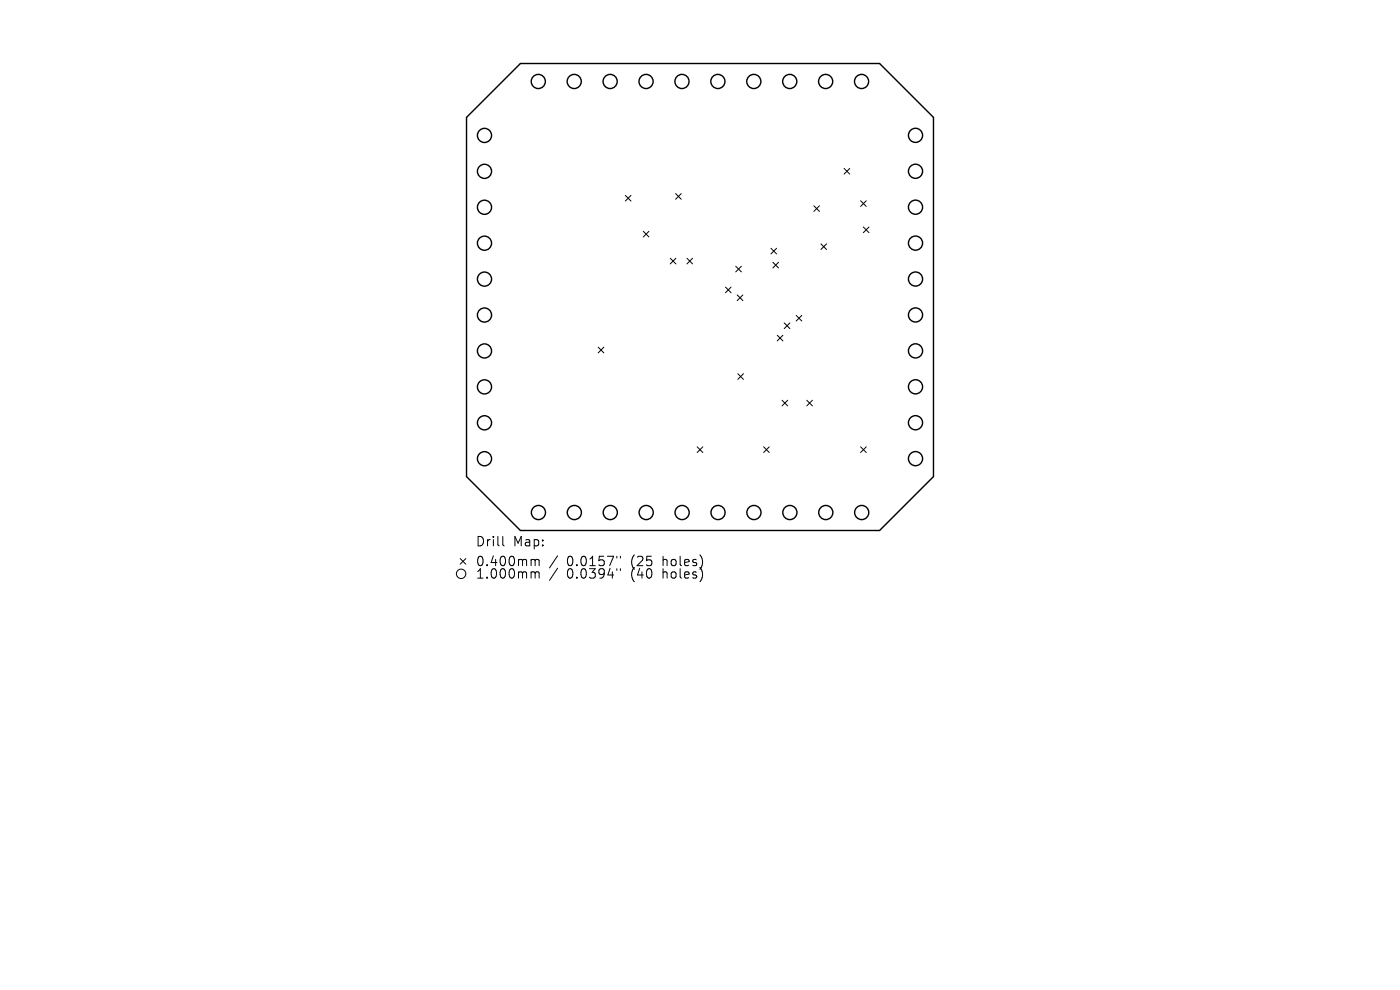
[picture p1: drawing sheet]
<svg xmlns="http://www.w3.org/2000/svg" width="297mm" height="210mm" viewBox="0 0 297 210" stroke-linecap="round" stroke-linejoin="round" font-family="sans-serif">
<defs><g id="words">
<g font-size="2.8">
<text x="100.8" y="116.2">Drill</text>
<text x="108.8" y="116.2">Map:</text>
<text x="100.8" y="120.4">0.400mm</text>
<text x="100.8" y="123">1.000mm</text>
<text x="120.3" y="120.4">0.0157&quot;</text>
<text x="120.3" y="123">0.0394&quot;</text>
<text x="134" y="120.4">(25</text>
<text x="134" y="123">(40</text>
<text x="140.9" y="120.4">holes)</text>
<text x="140.9" y="123">holes)</text>
</g>
</g></defs>
<g fill="none" stroke="#000" stroke-width=".3">
<path d="M110.4 13.5h76.2l11.4 11.4v76.2l-11.4 11.4h-76.2l-11.4-11.4v-76.2z"/>
<circle cx="114.2" cy="17.3" r="1.5"/>
<circle cx="121.8" cy="17.3" r="1.5"/>
<circle cx="129.4" cy="17.3" r="1.5"/>
<circle cx="137.1" cy="17.3" r="1.5"/>
<circle cx="144.7" cy="17.3" r="1.5"/>
<circle cx="152.3" cy="17.3" r="1.5"/>
<circle cx="159.9" cy="17.3" r="1.5"/>
<circle cx="167.5" cy="17.3" r="1.5"/>
<circle cx="175.2" cy="17.3" r="1.5"/>
<circle cx="182.8" cy="17.3" r="1.5"/>
<circle cx="102.8" cy="28.7" r="1.5"/>
<circle cx="102.8" cy="36.3" r="1.5"/>
<circle cx="194.2" cy="28.7" r="1.5"/>
<circle cx="194.2" cy="36.3" r="1.5"/>
<circle cx="102.8" cy="44" r="1.5"/>
<circle cx="102.8" cy="59.2" r="1.5"/>
<circle cx="102.8" cy="51.6" r="1.5"/>
<circle cx="194.2" cy="59.2" r="1.5"/>
<circle cx="194.2" cy="44" r="1.5"/>
<circle cx="194.2" cy="51.6" r="1.5"/>
<circle cx="102.8" cy="66.8" r="1.5"/>
<circle cx="102.8" cy="74.4" r="1.5"/>
<circle cx="194.2" cy="74.4" r="1.5"/>
<circle cx="194.2" cy="66.8" r="1.5"/>
<circle cx="102.8" cy="89.7" r="1.5"/>
<circle cx="102.8" cy="82.1" r="1.5"/>
<circle cx="102.8" cy="97.3" r="1.5"/>
<circle cx="194.2" cy="89.7" r="1.5"/>
<circle cx="194.2" cy="82.1" r="1.5"/>
<circle cx="194.2" cy="97.3" r="1.5"/>
<circle cx="114.2" cy="108.7" r="1.5"/>
<circle cx="121.8" cy="108.7" r="1.5"/>
<circle cx="129.5" cy="108.7" r="1.5"/>
<circle cx="137.1" cy="108.7" r="1.5"/>
<circle cx="144.7" cy="108.7" r="1.5"/>
<circle cx="152.3" cy="108.7" r="1.5"/>
<circle cx="159.9" cy="108.7" r="1.5"/>
<circle cx="167.6" cy="108.7" r="1.5"/>
<circle cx="175.2" cy="108.7" r="1.5"/>
<circle cx="182.8" cy="108.7" r="1.5"/>
</g>
<g fill="none" stroke="#000" stroke-width=".21">
<path d="M179.1 35.7l1.2 1.2M180.3 35.7l-1.2 1.2M132.7 41.4l1.2 1.2M133.9 41.4l-1.2 1.2M136.5 49.1l1.2 1.2M137.7 49.1l-1.2 1.2M142.2 54.8l1.2 1.2M143.3 41.1l1.2 1.2M143.4 54.8l-1.2 1.2M144.5 41.1l-1.2 1.2M145.7 54.8l1.2 1.2M146.9 54.8l-1.2 1.2"/>
<path d="M156.1 56.5l1.2 1.2M157.3 56.5l-1.2 1.2M163.5 52.7l1.2 1.2M164 55.6l1.2 1.2M164.7 52.7l-1.2 1.2M165.2 55.6l-1.2 1.2M172.7 43.7l1.2 1.2M173.9 43.7l-1.2 1.2M174.2 51.7l1.2 1.2M175.4 51.7l-1.2 1.2M182.6 42.6l1.2 1.2M183.2 48.2l1.2 1.2"/>
<path d="M183.8 42.6l-1.2 1.2M184.4 48.2l-1.2 1.2M126.9 73.7l1.2 1.2M128.1 73.7l-1.2 1.2M153.9 60.9l1.2 1.2M155.1 60.9l-1.2 1.2M156.4 62.6l1.2 1.2M156.5 79.3l1.2 1.2M157.6 62.6l-1.2 1.2M157.7 79.3l-1.2 1.2M164.9 71.1l1.2 1.2M166.1 71.1l-1.2 1.2"/>
<path d="M166.4 68.5l1.2 1.2M167.6 68.5l-1.2 1.2M168.9 66.9l1.2 1.2M170.1 66.9l-1.2 1.2M147.9 94.8l1.2 1.2M149.1 94.8l-1.2 1.2M162 94.8l1.2 1.2M163.2 94.8l-1.2 1.2M165.9 84.9l1.2 1.2M167.1 84.9l-1.2 1.2M171.2 84.9l1.2 1.2M172.4 84.9l-1.2 1.2"/>
<path d="M182.6 94.8l1.2 1.2M183.8 94.8l-1.2 1.2M97.6 118.5l1.2 1.2M98.8 118.5l-1.2 1.2M106.7 113.8v1.7l.3 .3M113 118.7l.4 .1 .1 .1M113.5 118.9l.3-.2 .5 .1 .1 1.2M113.5 118.9v1.1M118.3 117.9l-1.7 2.6M130.9 118v.4M131.6 118v.4M113 121.3l.4 .1 .1 .2"/>
<path d="M113.5 121.6v1M113.5 121.6l.3-.3 .5 .1 .1 1.2M118.3 120.5l-1.7 2.6M130.9 120.6v.4M131.6 120.6v.4"/>
<circle cx="97.8" cy="121.7" r="1"/>
</g>
<use href="#words"/>
</svg>
